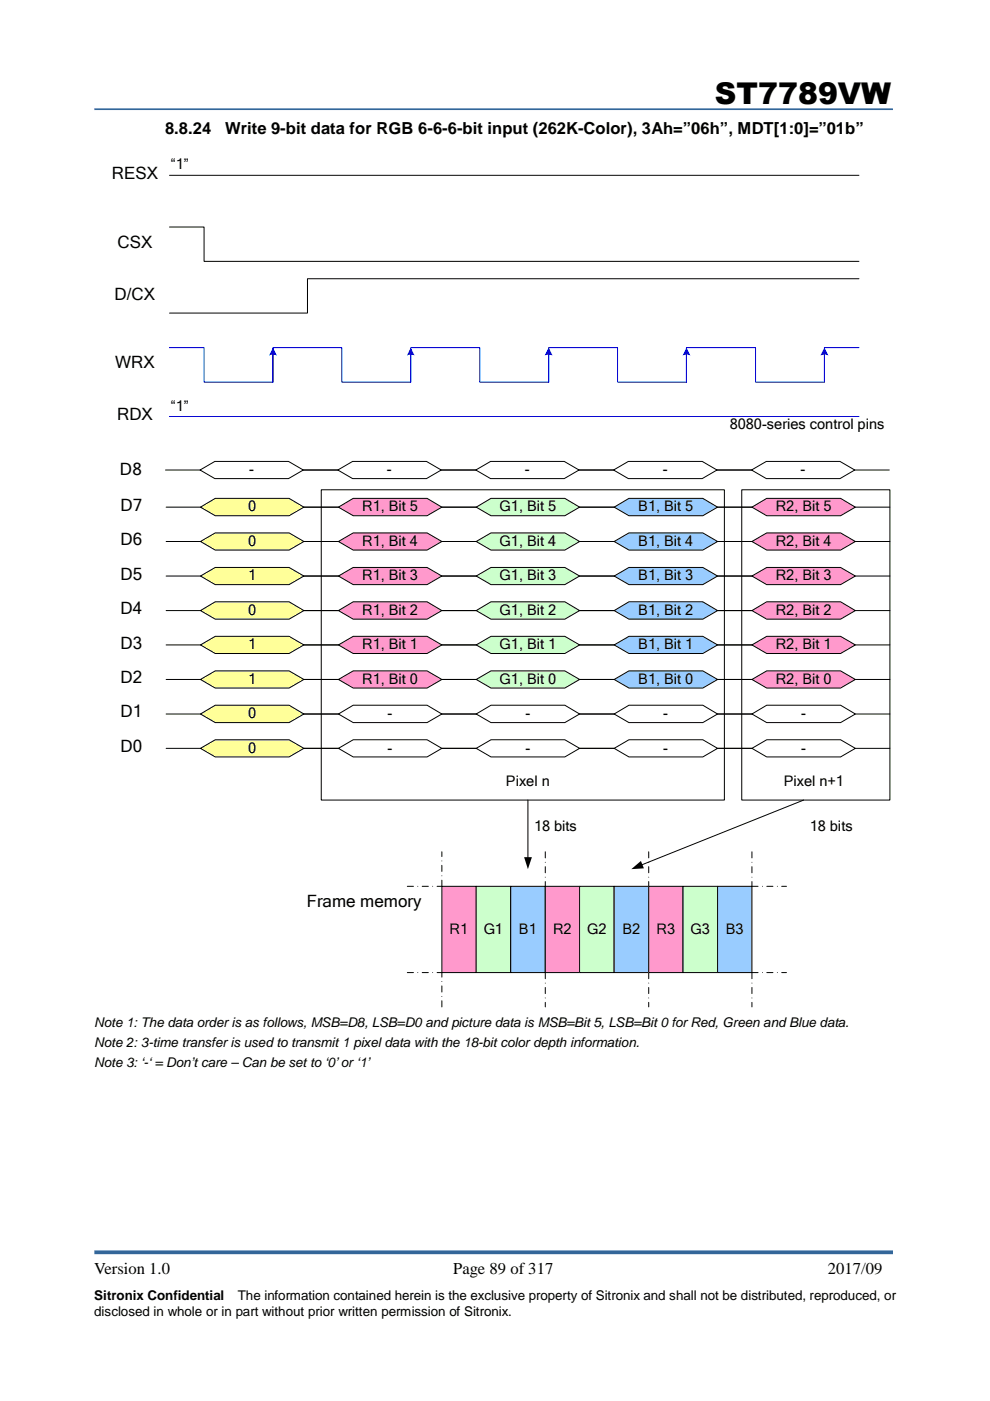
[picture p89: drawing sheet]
<svg xmlns="http://www.w3.org/2000/svg" width="210mm" height="297mm" viewBox="0 0 210 297" stroke-linecap="round" stroke-linejoin="round" font-family="sans-serif">
<defs><g id="words">
<text font-size="6.3" x="151.6" y="22">ST7789VW</text>
<g font-size="3.6">
<text x="23.7" y="37.9">RESX</text>
<text x="24.9" y="52.5">CSX</text>
<text x="24.3" y="63.5">D/CX</text>
<text x="24.4" y="78.1">WRX</text>
<text x="24.8" y="89.1">RDX</text>
<text x="25.4" y="100.8">D8</text>
<text x="25.6" y="108.2">D7</text>
<text x="25.6" y="115.6">D6</text>
<text x="25.6" y="122.9">D5</text>
<text x="25.6" y="130.2">D4</text>
<text x="25.6" y="137.5">D3</text>
<text x="25.6" y="144.8">D2</text>
<text x="25.6" y="152.1">D1</text>
<text x="25.6" y="159.4">D0</text>
<text x="65" y="192.3">Frame memory</text>
</g>
<g font-size="3.5">
<text x="35" y="28.4">8.8.24</text>
<text x="47.7" y="28.4">Write 9-bit data for RGB 6-6-6-bit input (262K-Color), 3Ah=”06h”, MDT[1:0]=”01b”</text>
<text x="20" y="270.1">Version 1.0</text>
<text x="96.1" y="270.1">Page 89 of 317</text>
<text x="175.5" y="270.1">2017/09</text>
</g>
<g font-size="3.1">
<text x="36.2" y="35.9">“1”</text>
<text x="36.2" y="87">“1”</text>
<text x="154.7" y="91.1">8080-series control pins</text>
<text x="52.8" y="100.6">-</text>
<text x="82" y="100.6">-</text>
<text x="111.3" y="100.6">-</text>
<text x="140.5" y="100.6">-</text>
<text x="169.8" y="100.6">-</text>
<text x="52.6" y="108.4">0</text>
<text x="76.8" y="108.4">R1, Bit 5</text>
<text x="105.9" y="108.4">G1, Bit 5</text>
<text x="135.3" y="108.4">B1, Bit 5</text>
<text x="164.5" y="108.4">R2, Bit 5</text>
<text x="52.6" y="115.7">0</text>
<text x="76.8" y="115.7">R1, Bit 4</text>
<text x="105.9" y="115.7">G1, Bit 4</text>
<text x="135.3" y="115.7">B1, Bit 4</text>
<text x="164.5" y="115.7">R2, Bit 4</text>
<text x="52.6" y="123">1</text>
<text x="76.8" y="123">R1, Bit 3</text>
<text x="105.9" y="123">G1, Bit 3</text>
<text x="135.3" y="123">B1, Bit 3</text>
<text x="164.5" y="123">R2, Bit 3</text>
<text x="52.6" y="130.3">0</text>
<text x="76.8" y="130.3">R1, Bit 2</text>
<text x="105.9" y="130.3">G1, Bit 2</text>
<text x="135.3" y="130.3">B1, Bit 2</text>
<text x="164.5" y="130.3">R2, Bit 2</text>
<text x="52.6" y="137.7">1</text>
<text x="76.8" y="137.7">R1, Bit 1</text>
<text x="105.9" y="137.7">G1, Bit 1</text>
<text x="135.3" y="137.7">B1, Bit 1</text>
<text x="164.5" y="137.7">R2, Bit 1</text>
<text x="52.6" y="144.9">1</text>
<text x="76.8" y="144.9">R1, Bit 0</text>
<text x="105.9" y="144.9">G1, Bit 0</text>
<text x="135.3" y="144.9">B1, Bit 0</text>
<text x="164.5" y="144.9">R2, Bit 0</text>
<text x="52.6" y="152.3">0</text>
<text x="82.2" y="152.3">-</text>
<text x="111.4" y="152.3">-</text>
<text x="140.6" y="152.3">-</text>
<text x="169.9" y="152.3">-</text>
<text x="52.6" y="159.6">0</text>
<text x="82.2" y="159.6">-</text>
<text x="111.4" y="159.6">-</text>
<text x="140.6" y="159.6">-</text>
<text x="169.9" y="159.6">-</text>
<text x="107.3" y="166.8">Pixel n</text>
<text x="166.2" y="166.8">Pixel n+1</text>
<text x="113.2" y="176.2">18 bits</text>
<text x="171.7" y="176.2">18 bits</text>
<text x="95.3" y="198">R1</text>
<text x="102.6" y="198">G1</text>
<text x="110" y="198">B1</text>
<text x="117.3" y="198">R2</text>
<text x="124.5" y="198">G2</text>
<text x="132" y="198">B2</text>
<text x="139.2" y="198">R3</text>
<text x="146.4" y="198">G3</text>
<text x="153.9" y="198">B3</text>
</g>
<g font-size="2.8">
<text x="20" y="217.8">Note 1: The data order is as follows, MSB=D8, LSB=D0 and picture data is MSB=Bit 5, LSB=Bit 0 for Red, Green and Blue data.</text>
<text x="20" y="222.1">Note 2: 3-time transfer is used to transmit 1 pixel data with the 18-bit color depth information.</text>
<text x="20" y="226.3">Note 3: ‘-‘ = Don’t care – Can be set to ‘0’ or ‘1’</text>
<text x="20" y="275.7">Sitronix Confidential</text>
<text x="50.4" y="275.7">The information contained herein is the exclusive property of Sitronix and shall not be distributed, reproduced, or</text>
<text x="20" y="278.9">disclosed in whole or in part without prior written permission of Sitronix.</text>
</g>
</g></defs>
<path d="M20 265.5h169.3" fill="none" stroke="#369" stroke-width=".79" stroke-linecap="butt"/>
<path d="M20 23.2h169.3" fill="none" stroke="#369" stroke-width=".35"/>
<path d="M157.3 103.8h31.4v65.8h-31.4z" fill-rule="evenodd" fill="#fff"/>
<path d="M157.3 103.8h31.4v65.8h-31.4z" fill="none" stroke="#000" stroke-width=".21"/>
<path d="M68.1 103.8h85.5v65.8h-85.5z" fill-rule="evenodd" fill="#fff"/>
<path d="M68.1 103.8h85.5v65.8h-85.5z" fill="none" stroke="#000" stroke-width=".21"/>
<path d="M71.8 114.8l3.1-1.8h15.7l3.1 1.8-3.1 1.8h-15.7z" fill-rule="evenodd" fill="#f9c"/>
<path d="M64.4 114.8h7.4M71.8 114.8l3.1-1.8h15.7l3.1 1.8-3.1 1.8h-15.7zM93.7 114.8h7.3" fill="none" stroke="#000" stroke-width=".21"/>
<path d="M42.5 107.5l3.1-1.8h15.7l3.1 1.8-3.1 1.8h-15.7z" fill-rule="evenodd" fill="#ff9"/>
<path d="M35.2 107.5h7.3M42.5 107.5l3.1-1.8h15.7l3.1 1.8-3.1 1.8h-15.7zM64.4 107.5h7.4" fill="none" stroke="#000" stroke-width=".21"/>
<path d="M35.9 73.7h7.4v7.3h14.6v-7.3h7.3M57.9 75v6M35.9 88.3h146.2" fill="none" stroke="#00f" stroke-width=".21"/>
<path d="M57.9 73.7l.8 1.7-1-.2-.7 .2z" fill-rule="evenodd" fill="#00f"/>
<path d="M152.9 73.7h7.3v7.3h14.6v-7.3h7.3M174.8 75v6" fill="none" stroke="#00f" stroke-width=".21"/>
<path d="M174.8 73.7l.8 1.7-1-.2-.7 .2z" fill-rule="evenodd" fill="#00f"/>
<path d="M123.7 73.7h7.2v7.3h14.6v-7.3h7.4M145.5 75v6" fill="none" stroke="#00f" stroke-width=".21"/>
<path d="M145.5 73.7l.9 1.7-1-.2-.7 .2z" fill-rule="evenodd" fill="#00f"/>
<path d="M94.4 73.7h7.3v7.3h14.6v-7.3h7.4M116.3 75v6" fill="none" stroke="#00f" stroke-width=".21"/>
<path d="M116.3 73.7l.9 1.7-1-.2-.7 .2z" fill-rule="evenodd" fill="#00f"/>
<path d="M65.2 73.7h7.3v7.3h14.6v-7.3h7.3M87.1 75v6" fill="none" stroke="#00f" stroke-width=".21"/>
<path d="M87.1 73.7l.8 1.7-1-.2-.6 .2z" fill-rule="evenodd" fill="#00f"/>
<path d="M35.9 37.2h146.2M35.9 48.1h7.4v7.3h138.8M182.1 59.1h-116.9v7.3h-29.3" fill="none" stroke="#000" stroke-width=".21"/>
<path d="M71.8 122.1l3.1-1.8h15.7l3.1 1.8-3.1 1.9h-15.7z" fill-rule="evenodd" fill="#f9c"/>
<path d="M64.4 122.1h7.4M71.8 122.1l3.1-1.8h15.7l3.1 1.8-3.1 1.9h-15.7zM93.7 122.1h7.3" fill="none" stroke="#000" stroke-width=".21"/>
<path d="M42.5 114.8l3.1-1.8h15.7l3.1 1.8-3.1 1.8h-15.7z" fill-rule="evenodd" fill="#ff9"/>
<path d="M35.2 114.8h7.3M42.5 114.8l3.1-1.8h15.7l3.1 1.8-3.1 1.8h-15.7zM64.4 114.8h7.4" fill="none" stroke="#000" stroke-width=".21"/>
<path d="M71.8 129.5l3.1-1.9h15.7l3.1 1.9-3.1 1.8h-15.7z" fill-rule="evenodd" fill="#f9c"/>
<path d="M64.4 129.5h7.4M71.8 129.5l3.1-1.9h15.7l3.1 1.9-3.1 1.8h-15.7zM93.7 129.5h7.3" fill="none" stroke="#000" stroke-width=".21"/>
<path d="M42.5 122.1l3.1-1.8h15.7l3.1 1.8-3.1 1.9h-15.7z" fill-rule="evenodd" fill="#ff9"/>
<path d="M35.2 122.1h7.3M42.5 122.1l3.1-1.8h15.7l3.1 1.8-3.1 1.9h-15.7zM64.4 122.1h7.4" fill="none" stroke="#000" stroke-width=".21"/>
<path d="M71.8 136.7l3.1-1.8h15.7l3.1 1.8-3.1 1.9h-15.7z" fill-rule="evenodd" fill="#f9c"/>
<path d="M64.4 136.7h7.4M71.8 136.7l3.1-1.8h15.7l3.1 1.8-3.1 1.9h-15.7zM93.7 136.7h7.3" fill="none" stroke="#000" stroke-width=".21"/>
<path d="M42.5 129.5l3.1-1.9h15.7l3.1 1.9-3.1 1.8h-15.7z" fill-rule="evenodd" fill="#ff9"/>
<path d="M35.2 129.5h7.3M42.5 129.5l3.1-1.9h15.7l3.1 1.9-3.1 1.8h-15.7zM64.4 129.5h7.4" fill="none" stroke="#000" stroke-width=".21"/>
<path d="M71.8 144.1l3.1-1.9h15.7l3.1 1.9-3.1 1.8h-15.7z" fill-rule="evenodd" fill="#f9c"/>
<path d="M64.4 144.1h7.4M71.8 144.1l3.1-1.9h15.7l3.1 1.9-3.1 1.8h-15.7zM93.7 144.1h7.3" fill="none" stroke="#000" stroke-width=".21"/>
<path d="M42.5 136.7l3.1-1.8h15.7l3.1 1.8-3.1 1.9h-15.7z" fill-rule="evenodd" fill="#ff9"/>
<path d="M35.2 136.7h7.3M42.5 136.7l3.1-1.8h15.7l3.1 1.8-3.1 1.9h-15.7zM64.4 136.7h7.4" fill="none" stroke="#000" stroke-width=".21"/>
<path d="M71.8 107.5l3.1-1.8h15.7l3.1 1.8-3.1 1.8h-15.7z" fill-rule="evenodd" fill="#f9c"/>
<path d="M64.4 107.5h7.4M71.8 107.5l3.1-1.8h15.7l3.1 1.8-3.1 1.8h-15.7zM93.7 107.5h7.3" fill="none" stroke="#000" stroke-width=".21"/>
<path d="M42.5 144.1l3.1-1.9h15.7l3.1 1.9-3.1 1.8h-15.7z" fill-rule="evenodd" fill="#ff9"/>
<path d="M35.2 144.1h7.3M42.5 144.1l3.1-1.9h15.7l3.1 1.9-3.1 1.8h-15.7zM64.4 144.1h7.4" fill="none" stroke="#000" stroke-width=".21"/>
<path d="M71.8 151.4l3.1-1.9h15.7l3.1 1.9-3.1 1.8h-15.7z" fill-rule="evenodd" fill="#fff"/>
<path d="M64.4 151.4h7.4M71.8 151.4l3.1-1.9h15.7l3.1 1.9-3.1 1.8h-15.7zM93.7 151.4h7.3" fill="none" stroke="#000" stroke-width=".21"/>
<path d="M101 151.4l3.1-1.9h15.7l3.1 1.9-3.1 1.8h-15.7z" fill-rule="evenodd" fill="#fff"/>
<path d="M93.7 151.4h7.3M101 151.4l3.1-1.9h15.7l3.1 1.9-3.1 1.8h-15.7zM122.9 151.4h7.3" fill="none" stroke="#000" stroke-width=".21"/>
<path d="M42.5 151.4l3.1-1.9h15.7l3.1 1.9-3.1 1.8h-15.7z" fill-rule="evenodd" fill="#ff9"/>
<path d="M35.2 151.4h7.3M42.5 151.4l3.1-1.9h15.7l3.1 1.9-3.1 1.8h-15.7zM64.4 151.4h7.4" fill="none" stroke="#000" stroke-width=".21"/>
<path d="M71.8 158.7l3.1-1.9h15.7l3.1 1.9-3.1 1.8h-15.7z" fill-rule="evenodd" fill="#fff"/>
<path d="M64.4 158.7h7.4M71.8 158.7l3.1-1.9h15.7l3.1 1.9-3.1 1.8h-15.7zM93.7 158.7h7.3" fill="none" stroke="#000" stroke-width=".21"/>
<path d="M101 158.7l3.1-1.9h15.7l3.1 1.9-3.1 1.8h-15.7z" fill-rule="evenodd" fill="#fff"/>
<path d="M93.7 158.7h7.3M101 158.7l3.1-1.9h15.7l3.1 1.9-3.1 1.8h-15.7zM122.9 158.7h7.3" fill="none" stroke="#000" stroke-width=".21"/>
<path d="M42.5 158.7l3.1-1.9h15.7l3.1 1.9-3.1 1.8h-15.7z" fill-rule="evenodd" fill="#ff9"/>
<path d="M35.2 158.7h7.3M42.5 158.7l3.1-1.9h15.7l3.1 1.9-3.1 1.8h-15.7zM64.4 158.7h7.4M111.9 169.6v12.3M170.4 169.6l-34.4 13.8" fill="none" stroke="#000" stroke-width=".21"/>
<path d="M111.1 181.7h1.7l-.9 2.6zM133.9 184.3l2-1.8 .6 1.6z" fill="#000"/>
<path d="M93.7 187.9h7.3v18.3h-7.3z" fill-rule="evenodd" fill="#f9c"/>
<path d="M93.7 187.9h7.3v18.3h-7.3z" fill="none" stroke="#000" stroke-width=".21"/>
<path d="M101 187.9h7.3v18.3h-7.3z" fill-rule="evenodd" fill="#cfc"/>
<path d="M101 187.9h7.3v18.3h-7.3z" fill="none" stroke="#000" stroke-width=".21"/>
<path d="M108.3 187.9h7.3v18.3h-7.3z" fill-rule="evenodd" fill="#9cf"/>
<path d="M108.3 187.9h7.3v18.3h-7.3z" fill="none" stroke="#000" stroke-width=".21"/>
<path d="M86.4 187.9h7.3M93.7 187.9v-7.3M115.6 180.6v7.3M137.5 180.6v7.3M159.4 180.6v7.3M159.4 187.9h7.4M86.4 206.2h7.3M93.7 213.5v-7.3M115.6 206.2v7.3M137.5 206.2v7.3M159.4 206.2h7.4M159.4 206.2v7.3" fill="none" stroke="#000" stroke-width=".21" stroke-dasharray="1.3 .9 0 .9"/>
<path d="M115.6 187.9h7.3v18.3h-7.3z" fill-rule="evenodd" fill="#f9c"/>
<path d="M115.6 187.9h7.3v18.3h-7.3z" fill="none" stroke="#000" stroke-width=".21"/>
<path d="M122.9 187.9h7.3v18.3h-7.3z" fill-rule="evenodd" fill="#cfc"/>
<path d="M122.9 187.9h7.3v18.3h-7.3z" fill="none" stroke="#000" stroke-width=".21"/>
<path d="M130.2 187.9h7.3v18.3h-7.3z" fill-rule="evenodd" fill="#9cf"/>
<path d="M130.2 187.9h7.3v18.3h-7.3z" fill="none" stroke="#000" stroke-width=".21"/>
<path d="M137.5 187.9h7.3v18.3h-7.3z" fill-rule="evenodd" fill="#f9c"/>
<path d="M137.5 187.9h7.3v18.3h-7.3z" fill="none" stroke="#000" stroke-width=".21"/>
<path d="M144.8 187.9h7.3v18.3h-7.3z" fill-rule="evenodd" fill="#cfc"/>
<path d="M144.8 187.9h7.3v18.3h-7.3z" fill="none" stroke="#000" stroke-width=".21"/>
<path d="M152.1 187.9h7.3v18.3h-7.3z" fill-rule="evenodd" fill="#9cf"/>
<path d="M152.1 187.9h7.3v18.3h-7.3z" fill="none" stroke="#000" stroke-width=".21"/>
<path d="M130.2 151.4l3.1-1.9h15.7l3.1 1.9-3.1 1.8h-15.7z" fill-rule="evenodd" fill="#fff"/>
<path d="M122.9 151.4h7.3M130.2 151.4l3.1-1.9h15.7l3.1 1.9-3.1 1.8h-15.7zM152.1 151.4h7.3" fill="none" stroke="#000" stroke-width=".21"/>
<path d="M159.4 151.4l3.2-1.9h15.6l3.2 1.9-3.2 1.8h-15.6z" fill-rule="evenodd" fill="#fff"/>
<path d="M152.1 151.4h7.3M159.4 151.4l3.2-1.9h15.6l3.2 1.9-3.2 1.8h-15.6zM181.4 151.4h7.3" fill="none" stroke="#000" stroke-width=".21"/>
<path d="M130.2 158.7l3.1-1.9h15.7l3.1 1.9-3.1 1.8h-15.7z" fill-rule="evenodd" fill="#fff"/>
<path d="M122.9 158.7h7.3M130.2 158.7l3.1-1.9h15.7l3.1 1.9-3.1 1.8h-15.7zM152.1 158.7h7.3" fill="none" stroke="#000" stroke-width=".21"/>
<path d="M159.4 158.7l3.2-1.9h15.6l3.2 1.9-3.2 1.8h-15.6z" fill-rule="evenodd" fill="#fff"/>
<path d="M152.1 158.7h7.3M159.4 158.7l3.2-1.9h15.6l3.2 1.9-3.2 1.8h-15.6zM181.4 158.7h7.3" fill="none" stroke="#000" stroke-width=".21"/>
<path d="M101 114.8l3.1-1.8h15.7l3.1 1.8-3.1 1.8h-15.7z" fill-rule="evenodd" fill="#cfc"/>
<path d="M93.7 114.8h7.3M101 114.8l3.1-1.8h15.7l3.1 1.8-3.1 1.8h-15.7zM122.9 114.8h7.3" fill="none" stroke="#000" stroke-width=".21"/>
<path d="M101 122.1l3.1-1.8h15.7l3.1 1.8-3.1 1.9h-15.7z" fill-rule="evenodd" fill="#cfc"/>
<path d="M93.7 122.1h7.3M101 122.1l3.1-1.8h15.7l3.1 1.8-3.1 1.9h-15.7zM122.9 122.1h7.3" fill="none" stroke="#000" stroke-width=".21"/>
<path d="M101 129.5l3.1-1.9h15.7l3.1 1.9-3.1 1.8h-15.7z" fill-rule="evenodd" fill="#cfc"/>
<path d="M93.7 129.5h7.3M101 129.5l3.1-1.9h15.7l3.1 1.9-3.1 1.8h-15.7zM122.9 129.5h7.3" fill="none" stroke="#000" stroke-width=".21"/>
<path d="M101 136.7l3.1-1.8h15.7l3.1 1.8-3.1 1.9h-15.7z" fill-rule="evenodd" fill="#cfc"/>
<path d="M93.7 136.7h7.3M101 136.7l3.1-1.8h15.7l3.1 1.8-3.1 1.9h-15.7zM122.9 136.7h7.3" fill="none" stroke="#000" stroke-width=".21"/>
<path d="M101 144.1l3.1-1.9h15.7l3.1 1.9-3.1 1.8h-15.7z" fill-rule="evenodd" fill="#cfc"/>
<path d="M93.7 144.1h7.3M101 144.1l3.1-1.9h15.7l3.1 1.9-3.1 1.8h-15.7zM122.9 144.1h7.3" fill="none" stroke="#000" stroke-width=".21"/>
<path d="M101 107.5l3.1-1.8h15.7l3.1 1.8-3.1 1.8h-15.7z" fill-rule="evenodd" fill="#cfc"/>
<path d="M93.7 107.5h7.3M101 107.5l3.1-1.8h15.7l3.1 1.8-3.1 1.8h-15.7zM122.9 107.5h7.3" fill="none" stroke="#000" stroke-width=".21"/>
<path d="M130.2 114.8l3.1-1.8h15.7l3.1 1.8-3.1 1.8h-15.7z" fill-rule="evenodd" fill="#9cf"/>
<path d="M122.9 114.8h7.3M130.2 114.8l3.1-1.8h15.7l3.1 1.8-3.1 1.8h-15.7zM152.1 114.8h7.3" fill="none" stroke="#000" stroke-width=".21"/>
<path d="M130.2 122.1l3.1-1.8h15.7l3.1 1.8-3.1 1.9h-15.7z" fill-rule="evenodd" fill="#9cf"/>
<path d="M122.9 122.1h7.3M130.2 122.1l3.1-1.8h15.7l3.1 1.8-3.1 1.9h-15.7zM152.1 122.1h7.3" fill="none" stroke="#000" stroke-width=".21"/>
<path d="M130.2 129.5l3.1-1.9h15.7l3.1 1.9-3.1 1.8h-15.7z" fill-rule="evenodd" fill="#9cf"/>
<path d="M122.9 129.5h7.3M130.2 129.5l3.1-1.9h15.7l3.1 1.9-3.1 1.8h-15.7zM152.1 129.5h7.3" fill="none" stroke="#000" stroke-width=".21"/>
<path d="M130.2 136.7l3.1-1.8h15.7l3.1 1.8-3.1 1.9h-15.7z" fill-rule="evenodd" fill="#9cf"/>
<path d="M122.9 136.7h7.3M130.2 136.7l3.1-1.8h15.7l3.1 1.8-3.1 1.9h-15.7zM152.1 136.7h7.3" fill="none" stroke="#000" stroke-width=".21"/>
<path d="M130.2 144.1l3.1-1.9h15.7l3.1 1.9-3.1 1.8h-15.7z" fill-rule="evenodd" fill="#9cf"/>
<path d="M122.9 144.1h7.3M130.2 144.1l3.1-1.9h15.7l3.1 1.9-3.1 1.8h-15.7zM152.1 144.1h7.3" fill="none" stroke="#000" stroke-width=".21"/>
<path d="M130.2 107.5l3.1-1.8h15.7l3.1 1.8-3.1 1.8h-15.7z" fill-rule="evenodd" fill="#9cf"/>
<path d="M122.9 107.5h7.3M130.2 107.5l3.1-1.8h15.7l3.1 1.8-3.1 1.8h-15.7zM152.1 107.5h7.3" fill="none" stroke="#000" stroke-width=".21"/>
<path d="M159.4 114.8l3.2-1.8h15.6l3.2 1.8-3.2 1.8h-15.6z" fill-rule="evenodd" fill="#f9c"/>
<path d="M152.1 114.8h7.3M159.4 114.8l3.2-1.8h15.6l3.2 1.8-3.2 1.8h-15.6zM181.4 114.8h7.3" fill="none" stroke="#000" stroke-width=".21"/>
<path d="M159.4 122.1l3.2-1.8h15.6l3.2 1.8-3.2 1.9h-15.6z" fill-rule="evenodd" fill="#f9c"/>
<path d="M152.1 122.1h7.3M159.4 122.1l3.2-1.8h15.6l3.2 1.8-3.2 1.9h-15.6zM181.4 122.1h7.3" fill="none" stroke="#000" stroke-width=".21"/>
<path d="M159.4 129.5l3.2-1.9h15.6l3.2 1.9-3.2 1.8h-15.6z" fill-rule="evenodd" fill="#f9c"/>
<path d="M152.1 129.5h7.3M159.4 129.5l3.2-1.9h15.6l3.2 1.9-3.2 1.8h-15.6zM181.4 129.5h7.3" fill="none" stroke="#000" stroke-width=".21"/>
<path d="M159.4 136.7l3.2-1.8h15.6l3.2 1.8-3.2 1.9h-15.6z" fill-rule="evenodd" fill="#f9c"/>
<path d="M152.1 136.7h7.3M159.4 136.7l3.2-1.8h15.6l3.2 1.8-3.2 1.9h-15.6zM181.4 136.7h7.3" fill="none" stroke="#000" stroke-width=".21"/>
<path d="M159.4 144.1l3.2-1.9h15.6l3.2 1.9-3.2 1.8h-15.6z" fill-rule="evenodd" fill="#f9c"/>
<path d="M152.1 144.1h7.3M159.4 144.1l3.2-1.9h15.6l3.2 1.9-3.2 1.8h-15.6zM181.4 144.1h7.3" fill="none" stroke="#000" stroke-width=".21"/>
<path d="M159.4 107.5l3.2-1.8h15.6l3.2 1.8-3.2 1.8h-15.6z" fill-rule="evenodd" fill="#f9c"/>
<g fill="none" stroke="#000" stroke-width=".21">
<path d="M35.1 99.7h7.3M42.4 99.7l3.2-1.9h15.6l3.1 1.9-3.1 1.8h-15.6zM64.3 99.7h7.3M71.6 99.7l3.2-1.9h15.6l3.2 1.9-3.2 1.8h-15.6zM93.6 99.7h7.3M100.9 99.7l3.1-1.9h15.6l3.2 1.9-3.2 1.8h-15.6zM122.8 99.7h7.3M130.1 99.7l3.1-1.9h15.7l3.1 1.9-3.1 1.8h-15.7zM152 99.7h7.3M159.3 99.7l3.2-1.9h15.6l3.1 1.9-3.1 1.8h-15.6zM181.2 99.7h7.4M152.1 107.5h7.3"/>
<path d="M159.4 107.5l3.2-1.8h15.6l3.2 1.8-3.2 1.8h-15.6zM181.4 107.5h7.3"/>
</g>
<use href="#words"/>
</svg>
